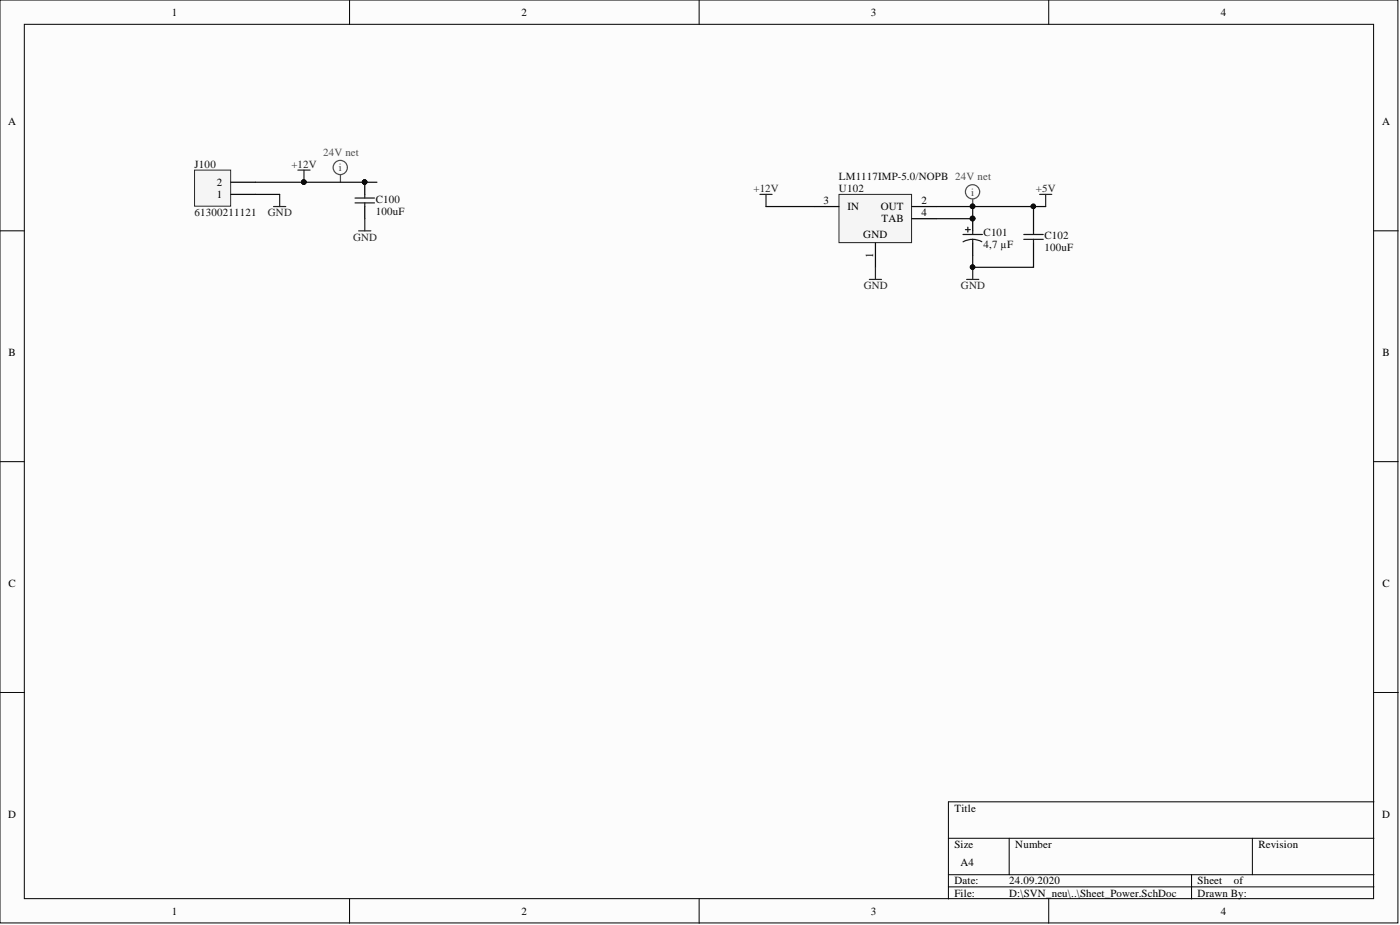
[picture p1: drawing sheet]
<svg xmlns="http://www.w3.org/2000/svg" width="292mm" height="193mm" viewBox="0 0 292 193" stroke-linecap="round" stroke-linejoin="round" font-family="sans-serif">
<defs><g id="words">
<g font-size="2.3">
<text x="35.9" y="3.3">1</text>
<text x="108.8" y="3.3">2</text>
<text x="181.7" y="3.3">3</text>
<text x="254.7" y="3.3">4</text>
<text x="1.7" y="26.1">A</text>
<text x="288.4" y="26.1">A</text>
<text x="45.2" y="41.3">1</text>
<text x="45.2" y="38.8">2</text>
<text x="171.8" y="42.6">3</text>
<text x="176.8" y="43.8">IN</text>
<text x="183.8" y="43.8">OUT</text>
<text x="183.9" y="46.4">TAB</text>
<text x="192.3" y="42.6">2</text>
<text x="192.3" y="45.1">4</text>
<text x="180.1" y="49.7">GND</text>
<text x="182.1" y="53.9" transform="rotate(-90 182.1 53.9)">1</text>
<text x="1.8" y="74.3">B</text>
<text x="288.4" y="74.3">B</text>
<text x="1.8" y="122.4">C</text>
<text x="288.4" y="122.4">C</text>
<text x="1.7" y="170.6">D</text>
<text x="199.1" y="169.3">Title</text>
<text x="288.4" y="170.6">D</text>
<text x="199.1" y="176.9">Size</text>
<text x="211.8" y="176.9">Number</text>
<text x="262.6" y="176.9">Revision</text>
<text x="199.1" y="184.5">Date:</text>
<text x="200.4" y="180.7">A4</text>
<text x="210.6" y="184.5">24.09.2020</text>
<text x="249.9" y="184.5">Sheet</text>
<text x="257.4" y="184.5">of</text>
<text x="35.9" y="190.8">1</text>
<text x="108.8" y="190.8">2</text>
<text x="181.7" y="190.8">3</text>
<text x="199.1" y="187">File:</text>
<text x="210.6" y="187">D:\SVN_neu\..\Sheet_Power.SchDoc</text>
<text x="249.9" y="187">Drawn By:</text>
<text x="254.7" y="190.8">4</text>
</g>
<g font-size="2.3" fill="#0e0e0e">
<text x="40.6" y="35">J100</text>
<text x="175" y="40">U102</text>
<text x="175" y="37.5">LM1117IMP-5.0/NOPB 24V net</text>
<text x="40.6" y="45.1">61300211121</text>
<text x="78.4" y="42.3">C100</text>
<text x="78.4" y="44.9">100uF</text>
<text x="205.2" y="49.2">C101</text>
<text x="205.2" y="51.7">4,7 µF</text>
<text x="217.9" y="49.9">C102</text>
<text x="217.9" y="52.5">100uF</text>
</g>
<g font-size="2.3" fill="#262626">
<text x="60.8" y="35">+12V</text>
<text x="157.2" y="40">+12V</text>
<text x="216.1" y="40">+5V</text>
<text x="55.9" y="45.1">GND</text>
<text x="73.7" y="50.2">GND</text>
<text x="180.2" y="60.3">GND</text>
<text x="200.5" y="60.3">GND</text>
</g>
<g font-size="2.3" fill="#4c4c4c">
<text x="67.4" y="32.4">24V net</text>
<text x="70.7" y="35.7">i</text>
<text x="202.6" y="40.8">i</text>
</g>
</g></defs>
<g fill="#fcfcfc" stroke="#000" stroke-width=".21">
<path d="M0 0h291.7v192.5h-291.7z"/>
<path d="M5.1 5.1h281.5v182.4h-281.5z"/>
</g>
<g fill="none" stroke="#000" stroke-width=".21">
<path d="M72.9 0v5.1M145.9 0v5.1M218.8 0v5.1M0 48.2h5.1M286.7 48.2h5M0 96.3h5.1M286.7 96.3h5M0 144.5h5.1M286.7 144.5h5M197.9 174.9h88.8M210.6 174.9v7.6M261.3 174.9v7.6"/>
<path d="M286.7 167.3h-88.8v20.2M72.9 187.5v5.1M145.9 187.5v5.1M197.9 182.5h88.8M197.9 185h88.8M218.8 187.5v5.1M248.6 182.5v5"/>
</g>
<path d="M62.2 35.5h2.5M63.4 35.5v2.5" fill="none" stroke="#262626" stroke-width=".25"/>
<circle cx="63.4" cy="38" r=".47" fill="#0e0e0e" stroke="#0e0e0e" stroke-width=".21"/>
<path d="M175 40.6h15.2v10h-15.2z" fill="#f5f5f5" stroke="#262626" stroke-width=".21"/>
<path d="M170 43.1h5M182.7 50.7v5.1M190.3 43.1h5M190.3 45.6h5M203 45.6v2.6M203 50.7v2.5" fill="none" stroke="#000" stroke-width=".25"/>
<path d="M181.4 58.3h2.5M182.7 55.8v2.5M201.7 58.3h2.5M203 55.8v2.5M216.9 40.6h2.5M218.2 40.6v2.5" fill="none" stroke="#262626" stroke-width=".25"/>
<g fill="#0e0e0e" stroke="#0e0e0e" stroke-width=".21">
<circle cx="202.9" cy="45.6" r=".47"/>
<circle cx="202.9" cy="55.7" r=".47"/>
<circle cx="202.9" cy="43.1" r=".47"/>
</g>
<path d="M200.9 48.9h4.1M201.4 47.9h1M201.9 47.4v1M203 49.9l1.1 .2 .7 .3M203 49.9l-1.3 .2-.8 .3M203 48.2v.7M203 49.9v.8" fill="none" stroke="#1c1c1c" stroke-width=".25"/>
<g fill="none" stroke="#4c4c4c" stroke-width=".25">
<path d="M71 36.5v1.5M203 41.6v1.5"/>
<circle cx="71" cy="34.9" r="1.48"/>
<circle cx="202.9" cy="40" r="1.48"/>
</g>
<path d="M40.6 35.5h7.5v7.5h-7.5z" fill="#f5f5f5" stroke="#262626" stroke-width=".21"/>
<path d="M48.2 38h5.1M76.1 38v2.6M48.2 40.6h5.1M76.1 43.1v2.5M215.6 45.6v2.6M215.6 50.7v2.5" fill="none" stroke="#000" stroke-width=".25"/>
<path d="M57.1 43.1h2.5M58.3 40.6v2.5M74.8 48.2h2.6M76.1 45.6v2.6M158.6 40.6h2.5M159.8 40.6v2.5" fill="none" stroke="#262626" stroke-width=".25"/>
<g fill="#0e0e0e" stroke="#0e0e0e" stroke-width=".21">
<circle cx="76.1" cy="38" r=".47"/>
<circle cx="63.4" cy="38" r=".47"/>
<circle cx="202.9" cy="45.6" r=".47"/>
<circle cx="202.9" cy="43.1" r=".47"/>
<circle cx="215.6" cy="43.1" r=".47"/>
<circle cx="202.9" cy="55.7" r=".47"/>
</g>
<path d="M74.1 41.3h4M74.1 42.3h4M76.1 40.6v.7M76.1 42.3v.8M213.6 48.9h4.1M213.6 49.9h4.1M215.6 48.2v.7M215.6 49.9v.8" fill="none" stroke="#1c1c1c" stroke-width=".25"/>
<path d="M53.3 38h25.3M53.3 40.6h5M159.8 43.1h10.2M195.3 43.1h7.7v2.5h-7.7M203 43.1h15.2M203 53.2v2.6h12.6v-2.6M215.6 43.1v2.5" fill="none" stroke="#0e0e0e" stroke-width=".25"/>
<use href="#words"/>
</svg>
